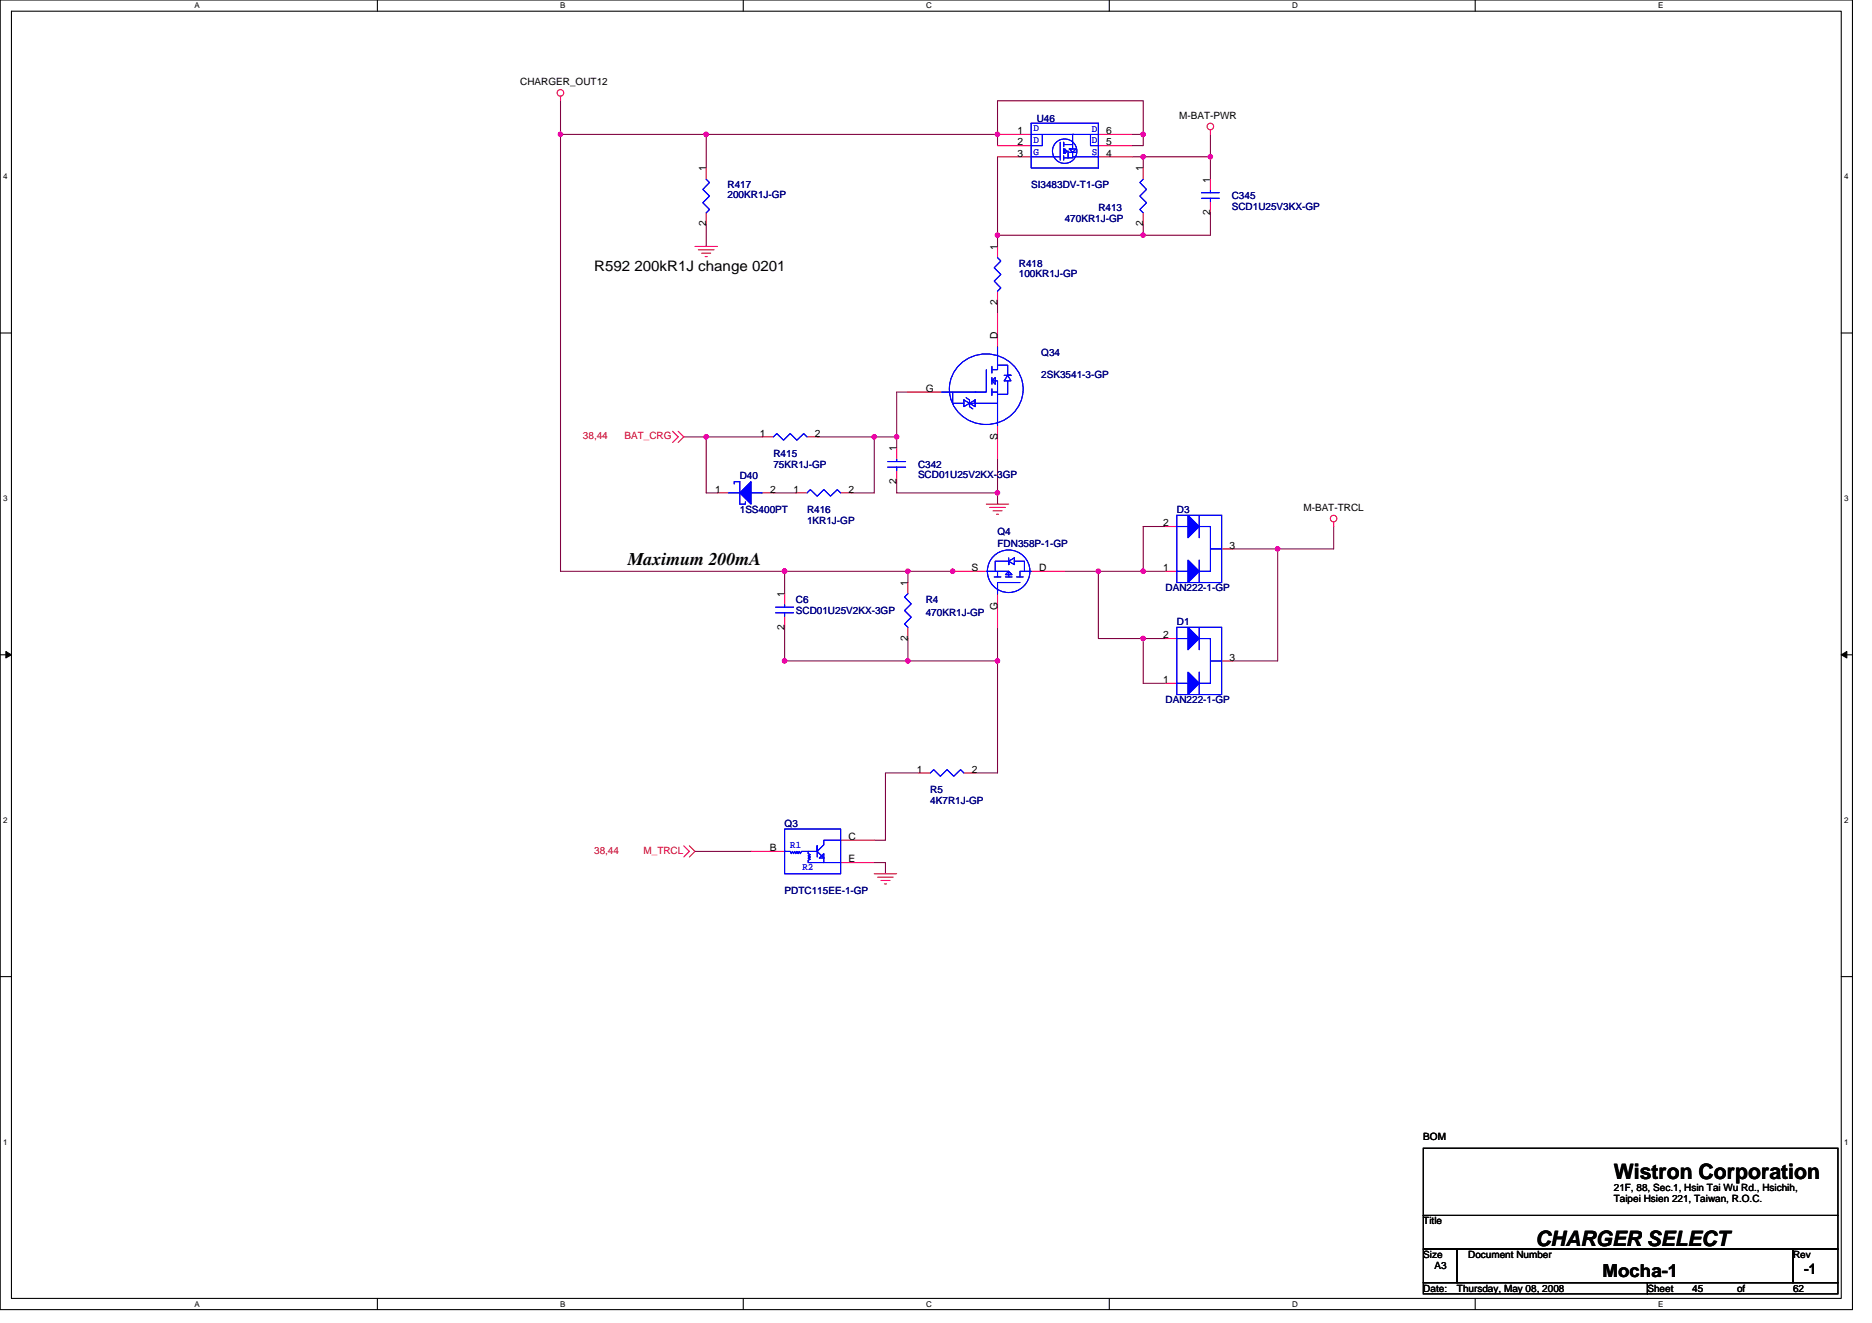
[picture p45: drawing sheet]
<svg xmlns="http://www.w3.org/2000/svg" width="297mm" height="210mm" viewBox="0 0 297 210" stroke-linecap="round" stroke-linejoin="round" font-family="sans-serif">
<defs><g id="words">
<g font-size="3.4">
<text x="256.1" y="187.1">Wistron Corporation</text>
<text x="243.6" y="197.8">CHARGER SELECT</text>
</g>
<g font-size="2.8">
<text x="99.6" y="89.7">Maximum 200mA</text>
<text x="254.3" y="202.7">Mocha-1</text>
</g>
<g font-size="2.3">
<text x="94.3" y="43">R592 200kR1J change 0201</text>
<text x="286.3" y="202.2">-1</text>
</g>
<g font-size="1.6">
<text x="82.5" y="13.5">CHARGER_OUT12</text>
<text x="161.5" y="21.3">1</text>
<text x="161.5" y="23.1">2</text>
<text x="175.5" y="23.1">5</text>
<text x="175.5" y="21.3">6</text>
<text x="187.1" y="18.8">M-BAT-PWR</text>
<text x="112" y="27.2" transform="rotate(-90 112 27.2)">1</text>
<text x="161.5" y="24.9">3</text>
<text x="175.5" y="24.9">4</text>
<text x="181.4" y="27.2" transform="rotate(-90 181.4 27.2)">1</text>
<text x="192" y="29" transform="rotate(-90 192 29)">1</text>
<text x="112" y="35.9" transform="rotate(-90 112 35.9)">2</text>
<text x="181.4" y="35.9" transform="rotate(-90 181.4 35.9)">2</text>
<text x="192" y="34.2" transform="rotate(-90 192 34.2)">2</text>
<text x="158.3" y="39.6" transform="rotate(-90 158.3 39.6)">1</text>
<text x="158.3" y="53.9" transform="rotate(-90 158.3 53.9)">D</text>
<text x="158.3" y="48.4" transform="rotate(-90 158.3 48.4)">2</text>
<text x="146.9" y="62.2">G</text>
<text x="120.6" y="69.3">1</text>
<text x="129.3" y="69.3">2</text>
<text x="142.3" y="71.6" transform="rotate(-90 142.3 71.6)">1</text>
<text x="158.3" y="69.9" transform="rotate(-90 158.3 69.9)">S</text>
<text x="142.3" y="76.8" transform="rotate(-90 142.3 76.8)">2</text>
<text x="113.5" y="78.2">1</text>
<text x="122.2" y="78.2">2</text>
<text x="125.9" y="78.2">1</text>
<text x="134.6" y="78.2">2</text>
<text x="184.6" y="83.5">2</text>
<text x="206.8" y="81.1">M-BAT-TRCL</text>
<text x="195.1" y="87.1">3</text>
<text x="124.5" y="94.8" transform="rotate(-90 124.5 94.8)">1</text>
<text x="144" y="93" transform="rotate(-90 144 93)">1</text>
<text x="154.2" y="90.7">S</text>
<text x="164.9" y="90.7">D</text>
<text x="184.6" y="90.7">1</text>
<text x="124.5" y="99.9" transform="rotate(-90 124.5 99.9)">2</text>
<text x="144" y="101.7" transform="rotate(-90 144 101.7)">2</text>
<text x="158.3" y="96.8" transform="rotate(-90 158.3 96.8)">G</text>
<text x="184.6" y="101.3">2</text>
<text x="195.1" y="104.9">3</text>
<text x="184.6" y="108.4">1</text>
<text x="145.5" y="122.7">1</text>
<text x="154.2" y="122.7">2</text>
<text x="122.2" y="135.1">B</text>
<text x="134.6" y="136.9">E</text>
<text x="134.6" y="133.3">C</text>
<text x="225.8" y="181">BOM</text>
<text x="256.1" y="189">21F, 88, Sec.1, Hsin Tai Wu Rd., Hsichih,</text>
<text x="256.1" y="190.8">Taipei Hsien 221, Taiwan, R.O.C.</text>
<text x="225.8" y="194.3">Title</text>
<text x="225.8" y="199.7">Size</text>
<text x="227.6" y="201.4">A3</text>
<text x="233" y="199.7">Document Number</text>
<text x="284.5" y="199.7">Rev</text>
<text x="225.8" y="205">Date:</text>
<text x="231.2" y="205">Thursday, May 08, 2008</text>
<text x="261.4" y="205">Sheet</text>
<text x="268.5" y="205">45</text>
<text x="275.6" y="205">of</text>
<text x="284.5" y="205">62</text>
</g>
<g font-size="1.6" fill="#00f">
<text x="164" y="20.8">D</text>
<text x="164" y="22.8">D</text>
<text x="173.2" y="21">D</text>
<text x="173.2" y="22.8">D</text>
<text x="164" y="24.5">G</text>
<text x="173.2" y="24.5">S</text>
<text x="125.4" y="134.6">R1</text>
<text x="127.3" y="138.2">R2</text>
</g>
<g font-size="1.6" fill="#000080">
<text x="164.5" y="19.4">U46</text>
<text x="115.4" y="29.9">R417</text>
<text x="163.6" y="29.9">SI3483DV-T1-GP</text>
<text x="115.4" y="31.5">200KR1J-GP</text>
<text x="168.9" y="35.2">470KR1J-GP</text>
<text x="174.3" y="33.4">R413</text>
<text x="195.4" y="31.6">C345</text>
<text x="195.4" y="33.3">SCD1U25V3KX-GP</text>
<text x="161.7" y="42.3">R418</text>
<text x="161.7" y="43.9">100KR1J-GP</text>
<text x="165.2" y="56.5">Q34</text>
<text x="165.2" y="59.9">2SK3541-3-GP</text>
<text x="117.4" y="76.1">D40</text>
<text x="122.7" y="72.5">R415</text>
<text x="122.7" y="74.3">75KR1J-GP</text>
<text x="145.7" y="74.3">C342</text>
<text x="145.7" y="75.9">SCD01U25V2KX-3GP</text>
<text x="117.4" y="81.4">1SS400PT</text>
<text x="128.1" y="81.4">R416</text>
<text x="128.1" y="83.2">1KR1J-GP</text>
<text x="186.7" y="81.4">D3</text>
<text x="158.3" y="85">Q4</text>
<text x="158.3" y="86.8">FDN358P-1-GP</text>
<text x="126.3" y="95.7">C6</text>
<text x="146.9" y="95.7">R4</text>
<text x="185" y="93.9">DAN222-1-GP</text>
<text x="126.3" y="97.4">SCD01U25V2KX-3GP</text>
<text x="146.9" y="97.8">470KR1J-GP</text>
<text x="186.7" y="99.2">D1</text>
<text x="185" y="111.7">DAN222-1-GP</text>
<text x="147.6" y="125.9">R5</text>
<text x="124.5" y="131.2">Q3</text>
<text x="147.6" y="127.7">4K7R1J-GP</text>
<text x="124.5" y="141.9">PDTC115EE-1-GP</text>
</g>
<g font-size="1.6" fill="#f00">
<text x="92.5" y="69.7">38,44</text>
<text x="99.1" y="69.7">BAT_CRG</text>
<text x="94.3" y="135.5">38,44</text>
<text x="102.1" y="135.5">M_TRCL</text>
</g>
<g font-size="1.3">
<text x="30.8" y="1.3">A</text>
<text x="88.9" y="1.3">B</text>
<text x="147" y="1.3">C</text>
<text x="205" y="1.3">D</text>
<text x="263.1" y="1.3">E</text>
<text x=".5" y="28.4">4</text>
<text x="292.6" y="28.4">4</text>
<text x=".5" y="79.5">3</text>
<text x="292.6" y="79.5">3</text>
<text x=".5" y="130.6">2</text>
<text x="292.6" y="130.6">2</text>
<text x=".5" y="181.7">1</text>
<text x="292.6" y="181.7">1</text>
<text x="30.8" y="207.4">A</text>
<text x="88.9" y="207.4">B</text>
<text x="147" y="207.4">C</text>
<text x="205" y="207.4">D</text>
<text x="263.1" y="207.4">E</text>
</g>
</g></defs>
<path d="M0 0h293.9v207.9h-293.9zM1.8 1.8h290.4v204.3h-290.4z" fill="none" stroke="#000" stroke-width=".17"/>
<g fill="#fff">
<path d="M30.8 .2h.9v1.4h-.9z"/>
<path d="M30.8 206.3h.9v1.4h-.9z"/>
</g>
<path d="M59.9 0v1.8M59.9 206.1v1.8" fill="none" stroke="#000" stroke-width=".17"/>
<g fill="#fff">
<path d="M88.9 .2h.8v1.4h-.8z"/>
<path d="M88.9 206.3h.8v1.4h-.8z"/>
</g>
<path d="M117.9 0v1.8M117.9 206.1v1.8" fill="none" stroke="#000" stroke-width=".17"/>
<g fill="#fff">
<path d="M147 .2h.9v1.4h-.9z"/>
<path d="M147 206.3h.9v1.4h-.9z"/>
</g>
<path d="M176 0v1.8M176 206.1v1.8" fill="none" stroke="#000" stroke-width=".17"/>
<g fill="#fff">
<path d="M205 .2h.9v1.4h-.9z"/>
<path d="M205 206.3h.9v1.4h-.9z"/>
</g>
<path d="M234.1 0v1.8M234.1 206.1v1.8" fill="none" stroke="#000" stroke-width=".17"/>
<g fill="#fff">
<path d="M263.1 .2h.8v1.4h-.8z"/>
<path d="M263.1 206.3h.8v1.4h-.8z"/>
<path d="M.5 27.3h.7v1.4h-.7z"/>
<path d="M292.6 27.3h.7v1.4h-.7z"/>
<path d="M.5 78.4h.7v1.4h-.7z"/>
<path d="M292.6 78.4h.7v1.4h-.7z"/>
</g>
<path d="M0 52.9h1.8M292.2 52.9h1.7" fill="none" stroke="#000" stroke-width=".17"/>
<g fill="#fff">
<path d="M.5 129.5h.7v1.4h-.7z"/>
<path d="M292.6 129.5h.7v1.4h-.7z"/>
</g>
<path d="M0 103.9h1.8M292.2 103.9h1.7" fill="none" stroke="#000" stroke-width=".17"/>
<path d="M.9 103.4l.9 .5-.9 .5zM292.2 103.9l.8-.5v1z" fill="#000" stroke="#000" stroke-width=".16"/>
<g fill="#fff">
<path d="M.5 180.5h.7v1.4h-.7z"/>
<path d="M292.6 180.5h.7v1.4h-.7z"/>
</g>
<path d="M0 155h1.8M292.2 155h1.7M225.8 198.2h5.4v5.4h-5.4zM225.8 182.2h65.8v10.7h-65.8zM225.8 192.9h65.8v5.3h-65.8zM231.2 198.2h53.3v5.4h-53.3zM284.5 198.2h7.1v5.4h-7.1zM225.8 203.6h35.6v1.8h-35.6zM261.4 203.6h30.2v1.8h-30.2z" fill="none" stroke="#000" stroke-width=".17"/>
<g fill="none" stroke="#800040" stroke-width=".17">
<path d="M88.9 16v5.3M88.9 21.3v69.4h35.6M88.9 21.3h23.2v5.4M112.1 35.6v3.5M112.1 21.3h46.2M158.3 37.3h23.1M158.3 24.9v12.4M158.3 37.3v1.8M158.3 21.3v1.8M179.6 24.9h1.8M179.6 21.3h1.8M181.4 24.9h10.7"/>
<path d="M181.4 24.9v1.8M181.4 35.6v1.7M181.4 21.3v-5.3h-23.1v5.3M181.4 21.3v1.8h-1.8M192.1 24.9v3.5M192.1 33.8v3.5h-10.7M192.1 21.3v3.6M158.3 48v1.8M108.5 69.3h3.6M112.1 69.3v8.9h1.7M112.1 69.3h8.8M122.7 78.2h3.6"/>
<path d="M129.8 69.3h8.9M138.7 69.3v8.9h-3.5M138.7 69.3h3.6M142.3 76.5v1.7h16M142.3 69.3v1.8M144.1 62.2h-1.8v7.1M158.3 78.2v1.8M158.3 72.9v5.3M124.5 90.7h19.6M124.5 90.7v3.5M124.5 99.6v5.3h19.6M144.1 90.7v1.8"/>
<path d="M144.1 90.7h7.1M158.3 99.6v5.3M168.9 90.7h5.4M174.3 90.7v10.6h7.1M174.3 90.7h7.1M181.4 90.7h3.6M185 83.6h-3.6v7.1M195.6 87.1h7.1M202.7 87.1v17.8h-7.1M211.6 83.6v3.5h-8.9M144.1 101.3v3.6M144.1 104.9h14.2"/>
<path d="M158.3 104.9v17.8h-3.6M181.4 101.3v7.2h3.6M181.4 101.3h3.6M110.3 135.1h8.9M138.7 136.9h1.8v1.8M145.8 122.7h-5.3v10.6h-1.8"/>
</g>
<g fill="#f0f" stroke="#f0f" stroke-width=".17">
<circle cx="181.4" cy="37.3" r=".35"/>
<circle cx="158.3" cy="37.3" r=".35"/>
<circle cx="192.1" cy="24.9" r=".35"/>
<circle cx="181.4" cy="24.9" r=".35"/>
<circle cx="112" cy="69.3" r=".35"/>
<circle cx="158.3" cy="21.3" r=".35"/>
<circle cx="181.4" cy="21.3" r=".35"/>
<circle cx="88.9" cy="21.3" r=".35"/>
<circle cx="124.5" cy="90.7" r=".35"/>
<circle cx="144" cy="104.9" r=".35"/>
<circle cx="124.5" cy="104.9" r=".35"/>
<circle cx="181.4" cy="90.7" r=".35"/>
<circle cx="158.3" cy="78.2" r=".35"/>
<circle cx="142.3" cy="69.3" r=".35"/>
<circle cx="112" cy="21.3" r=".35"/>
<circle cx="138.7" cy="69.3" r=".35"/>
<circle cx="181.4" cy="101.3" r=".35"/>
<circle cx="174.3" cy="90.7" r=".35"/>
<circle cx="202.7" cy="87.1" r=".35"/>
<circle cx="151.2" cy="90.7" r=".35"/>
<circle cx="144" cy="90.7" r=".35"/>
<circle cx="158.3" cy="104.9" r=".35"/>
</g>
<g fill="none" stroke="#f00" stroke-width=".17">
<path d="M88.9 15.3v.7M110.3 39.1h3.5M110.8 39.6h2.5M112.1 26.7v1.7M112.1 33.8v1.8M158.3 21.3h5.3M158.3 23.1h5.3M158.3 24.9h5.3M158.3 39.1v1.8M174.3 21.3h5.3M174.3 23.1h5.3M174.3 24.9h5.3"/>
<path d="M181.4 26.7v1.7M181.4 33.8v1.8M192.1 28.4v1.8M192.1 32v1.8M192.1 20.6v.7M111.3 40.2h1.5M111.9 40.7h.3M158.3 46.2v1.8M158.3 49.8v5.3M106.7 68.5l.9 .8-.9 .9M107.6 68.5l.9 .8-.9 .9M113.8 78.2h1.8"/>
<path d="M120.9 78.2h1.8M120.9 69.3h1.8M126.3 78.2h1.8M128.1 69.3h1.7M133.4 78.2h1.8M142.3 71.1v1.8M142.3 74.7v1.8M144.1 62.2h5.3M158.3 67.6v5.3M124.5 94.2v1.8M124.5 97.8v1.8M144.1 92.5v1.7"/>
<path d="M144.1 99.6v1.7M151.2 90.7h5.3M156.5 80h3.6M157 80.5h2.5M157.6 81.1h1.4M158.1 81.6h.4M158.3 94.2v5.4M163.6 90.7h5.3M185 90.7h1.7M185 83.6h1.7M193.8 87.1h1.8M211.6 82.8v.8"/>
<path d="M185 108.5h1.7M185 101.3h1.7M193.8 104.9h1.8M108.5 134.2l.9 .9-.9 .9M109.4 134.2l.9 .9-.9 .9M119.2 135.1h5.3M133.4 136.9h5.3M133.4 133.3h5.3M138.7 138.7h3.6M139.3 139.2h2.4M139.8 139.7h1.4M145.8 122.7h1.8"/>
<path d="M152.9 122.7h1.8M140.3 140.3h.4"/>
<circle cx="88.9" cy="14.7" r=".52"/>
<circle cx="192" cy="20.1" r=".52"/>
<circle cx="211.6" cy="82.3" r=".52"/>
</g>
<g fill="#00f" stroke="#00f" stroke-width=".17">
<path d="M117.4 78.2l1.8-1.7v3.5z" fill-rule="evenodd"/>
<path d="M117.4 78.2l1.8-1.7v3.5z" fill-rule="evenodd"/>
<path d="M188.5 88.9l1.8 1.8-1.8 1.8z" fill-rule="evenodd"/>
<path d="M188.5 81.8l1.8 1.8-1.8 1.7z" fill-rule="evenodd"/>
<path d="M188.5 88.9l1.8 1.8-1.8 1.8z" fill-rule="evenodd"/>
<path d="M188.5 81.8l1.8 1.8-1.8 1.7z" fill-rule="evenodd"/>
<path d="M188.5 106.7l1.8 1.8-1.8 1.7z" fill-rule="evenodd"/>
<path d="M188.5 99.6l1.8 1.7-1.8 1.8z" fill-rule="evenodd"/>
<path d="M188.5 106.7l1.8 1.8-1.8 1.7z" fill-rule="evenodd"/>
<path d="M188.5 99.6l1.8 1.7-1.8 1.8z" fill-rule="evenodd"/>
</g>
<g fill="none" stroke="#00f" stroke-width=".17">
<path d="M163.6 19.6h10.7v7.1h-10.7zM112.1 28.4l.5 .6-1.1 1.1 1.1 1-1.1 1.1 1.1 1.1-.5 .5M163.6 24.9h4.6M165.4 21.3v1.8h-1.8M168.2 22.6v2.8M168.8 24.7v.7M168.9 23.8v-.2l.4 .4-.4 .4v-.6v.2h-.1v-.4v.8M169.3 24h.2v1.1M169.7 24.2h1M170.2 24.9h4.1M170.2 24.2v.9h-1.4M170.2 22.9h-1.4v-.3v.7"/>
<path d="M170.4 21.3h-6.8M173 21.3v1.8h1.3M174.3 21.3h-4.1v2.3h-.5h1l-.5 .6-.5-.6M181.4 28.4l-.5 .6 1 1.1-1 1 1 1.1-1 1.1 .5 .5M190.6 31.5h2.9M190.6 30.6h2.9M192.1 30.2v.4M192.1 31.5v.5M152.3 57.8a5.9 5.9 0 0 1 6.7-1.1 5.9 5.9 0 0 1 3.3 6 5.9 5.9 0 0 1-6.2 4.7 5.9 5.9 0 0 1-5.5-5.6 5.4 5.4 0 0 1 1.7-4zM156.5 58.7v3.5h-1.8M157.4 58.1v1.1M157.4 59.9v1.1"/>
<path d="M158.3 40.9l.5 .5-1 1.1 1 1.1-1 1 1 1.1-.5 .5M158.3 58h1.6v1.6h.5h-1.1M158.3 55.1v3.6h-.9M159.9 59.6l.5 .9h-1.1zM115.6 78.2h1.8M116.5 76.8v-.3h.9v3.5h.9v-.3M119.2 78.2h1.7M122.7 69.3l.6-.5 1 1.1 1.1-1.1 1 1.1 1.1-1.1 .6 .5M128.1 78.2l.5-.5 1.1 1.1 1-1.1 1.1 1.1 1.1-1.1 .5 .5M140.9 73.3h2.8M140.9 74.1h2.8M142.3 72.9v.4"/>
<path d="M142.3 74.1v.6M149.4 62.2h5.5M151.2 62.2v1.8h1.7M152.9 63.5l.9 .5-.9 .5zM153.3 63.1l.5 .4v1v-.5h.9M153.8 64.5l.6 .4M154.7 64h3.6M154.7 63.5l-.9 .5 .9 .5v-1v.5M157.4 61.7v1.1M157.4 62.2h.9v5.4M157.4 60.5h.9v1.7M157.4 60.5l.5-.6v1.1z"/>
<path d="M159.9 60.5v2.1h-1.6M123.1 96.4h2.8M123.1 97.3h2.8M124.5 96v.4M124.5 97.3v.5M144.1 94.2l-.6 .6 1.1 1-1.1 1.1 1.1 1.1-1.1 1 .6 .6M156.5 90.7h1.8v.9M157.8 91.6h1M158.3 90.7h1.8v.9M159.5 91.6h1.1M159.5 91.2l.6-.5 .5 .5zM160.1 89.1l.8-.6v1.1z"/>
<path d="M160.1 88.5v1.1v-.5h-2.2v1.6M160.9 89.1h1.7v1.6M161.3 91.6h1.1M161.8 92.5h-3.5v1.7M163.6 90.7h-1.8v.9M186.7 83.6h1.8M186.7 90.7h1.8M186.7 81.8h7.1v10.7h-7.1zM186.7 99.6h7.1v10.6h-7.1zM190.3 81.8v3.5M190.3 83.6h1.8v7.1h-1.8M190.3 88.9v3.6"/>
<path d="M190.3 99.6v3.5M192.1 87.1h1.7M186.7 101.3h1.8M186.7 108.5h1.8M190.3 101.3h1.8v7.2h-1.8M190.3 106.7v3.5M192.1 104.9h1.7M124.5 135.1h.9l.2 .4 .1-.4 .2 .4 .2-.4 .2 .4 .1-.4 .2 .4 .2-.4 .2 .4 .2-.4h2.5v-.9v1.8M124.5 131.6h8.9v7.1h-8.9zM128.2 135.1v.4l.4 .2-.4 .1 .4 .2-.4 .2 .4 .2-.4 .1v.4h2.5M130 136.2l.7-.7v.7zM133.4 133.4h-2.7v.7l-1 1 1 1.1v.7h2.7"/>
<path d="M147.6 122.7l.5-.5 1.1 1 1.1-1 1 1 1.1-1 .5 .5"/>
<circle cx="168.9" cy="24" r="1.94"/>
<circle cx="160" cy="90.7" r="3.4"/>
</g>
<use href="#words"/>
</svg>
